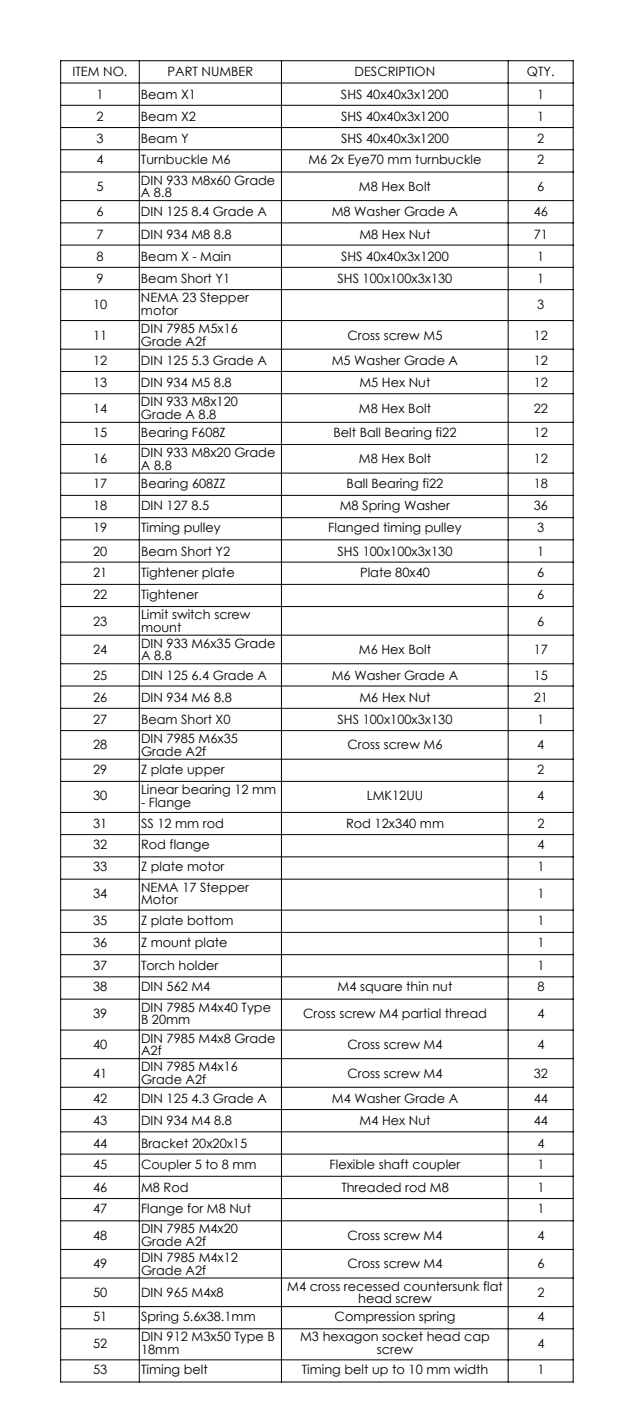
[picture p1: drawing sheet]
<svg xmlns="http://www.w3.org/2000/svg" width="209mm" height="461mm" viewBox="0 0 209 461" stroke-linecap="round" stroke-linejoin="round" font-family="sans-serif">
<defs><g id="words">
<g font-size="4.2">
<text x="23.9" y="25.2">ITEM NO.</text>
<text x="55.2" y="25.2">PART NUMBER</text>
<text x="116.7" y="25.2">DESCRIPTION</text>
<text x="173.5" y="25.2">QTY.</text>
<text x="31.8" y="32.5">1</text>
<text x="46.4" y="32.5">Beam X1</text>
<text x="112.3" y="32.5">SHS 40x40x3x1200</text>
<text x="176.9" y="32.5">1</text>
<text x="31.8" y="39.9">2</text>
<text x="46.4" y="39.9">Beam X2</text>
<text x="112.3" y="39.9">SHS 40x40x3x1200</text>
<text x="176.9" y="39.9">1</text>
<text x="31.8" y="47.2">3</text>
<text x="46.4" y="47.2">Beam Y</text>
<text x="112.3" y="47.2">SHS 40x40x3x1200</text>
<text x="176.9" y="47.2">2</text>
<text x="31.8" y="54.1">4</text>
<text x="46.4" y="54.1">Turnbuckle M6</text>
<text x="101.5" y="54.1">M6 2x Eye70 mm turnbuckle</text>
<text x="176.9" y="54.1">2</text>
<text x="31.8" y="62.9">5</text>
<text x="46.4" y="60.8">DIN 933 M8x60 Grade</text>
<text x="46.4" y="64.9">A 8.8</text>
<text x="118.2" y="62.9">M8 Hex Bolt</text>
<text x="176.9" y="62.9">6</text>
<text x="31.8" y="71.3">6</text>
<text x="46.4" y="71.3">DIN 125 8.4 Grade A</text>
<text x="109.2" y="71.3">M8 Washer Grade A</text>
<text x="175.7" y="71.3">46</text>
<text x="31.8" y="78.6">7</text>
<text x="46.4" y="78.6">DIN 934 M8 8.8</text>
<text x="118.3" y="78.6">M8 Hex Nut</text>
<text x="175.7" y="78.6">71</text>
<text x="31.8" y="85.9">8</text>
<text x="46.4" y="85.9">Beam X - Main</text>
<text x="112.3" y="85.9">SHS 40x40x3x1200</text>
<text x="176.9" y="85.9">1</text>
<text x="31.8" y="93.2">9</text>
<text x="46.4" y="93.2">Beam Short Y1</text>
<text x="111.1" y="93.2">SHS 100x100x3x130</text>
<text x="176.9" y="93.2">1</text>
<text x="30.6" y="101.6">10</text>
<text x="46.4" y="99.6">NEMA 23 Stepper</text>
<text x="176.9" y="101.6">3</text>
<text x="46.4" y="103.7">motor</text>
<text x="30.6" y="111.8">11</text>
<text x="46.4" y="109.8">DIN 7985 M5x16</text>
<text x="46.4" y="113.9">Grade A2f</text>
<text x="114.4" y="111.8">Cross screw M5</text>
<text x="175.7" y="111.8">12</text>
<text x="30.6" y="120.2">12</text>
<text x="46.4" y="120.2">DIN 125 5.3 Grade A</text>
<text x="109.2" y="120.2">M5 Washer Grade A</text>
<text x="175.7" y="120.2">12</text>
<text x="30.6" y="127.5">13</text>
<text x="46.4" y="127.5">DIN 934 M5 8.8</text>
<text x="118.4" y="127.5">M5 Hex Nut</text>
<text x="175.7" y="127.5">12</text>
<text x="30.6" y="135.9">14</text>
<text x="46.4" y="133.8">DIN 933 M8x120</text>
<text x="46.4" y="137.9">Grade A 8.8</text>
<text x="118.2" y="135.9">M8 Hex Bolt</text>
<text x="175.7" y="135.9">22</text>
<text x="30.6" y="143.9">15</text>
<text x="46.4" y="143.9">Bearing F608Z</text>
<text x="109.8" y="143.9">Belt Ball Bearing fi22</text>
<text x="175.7" y="143.9">12</text>
<text x="30.6" y="152.6">16</text>
<text x="46.4" y="150.6">DIN 933 M8x20 Grade</text>
<text x="46.4" y="154.7">A 8.8</text>
<text x="118.2" y="152.6">M8 Hex Bolt</text>
<text x="175.7" y="152.6">12</text>
<text x="30.6" y="160.6">17</text>
<text x="46.4" y="160.6">Bearing 608ZZ</text>
<text x="114.1" y="160.6">Ball Bearing fi22</text>
<text x="175.7" y="160.6">18</text>
<text x="30.6" y="167.9">18</text>
<text x="46.4" y="167.9">DIN 127 8.5</text>
<text x="111.9" y="167.9">M8 Spring Washer</text>
<text x="175.7" y="167.9">36</text>
<text x="30.6" y="175.3">19</text>
<text x="46.4" y="175.3">Timing pulley</text>
<text x="108.1" y="175.3">Flanged timing pulley</text>
<text x="176.9" y="175.3">3</text>
<text x="30.6" y="183">20</text>
<text x="46.4" y="183">Beam Short Y2</text>
<text x="111.1" y="183">SHS 100x100x3x130</text>
<text x="176.9" y="183">1</text>
<text x="30.6" y="189.9">21</text>
<text x="46.4" y="189.9">Tightener plate</text>
<text x="118.6" y="189.9">Plate 80x40</text>
<text x="176.9" y="189.9">6</text>
<text x="30.6" y="197.3">22</text>
<text x="46.4" y="197.3">Tightener</text>
<text x="176.9" y="197.3">6</text>
<text x="46.4" y="204">Limit switch screw</text>
<text x="30.6" y="206">23</text>
<text x="46.4" y="208.1">mount</text>
<text x="176.9" y="206">6</text>
<text x="30.6" y="215.4">24</text>
<text x="46.4" y="213.4">DIN 933 M6x35 Grade</text>
<text x="118.2" y="215.4">M6 Hex Bolt</text>
<text x="175.7" y="215.4">17</text>
<text x="46.4" y="217.5">A 8.8</text>
<text x="30.6" y="223.8">25</text>
<text x="46.4" y="223.8">DIN 125 6.4 Grade A</text>
<text x="109.3" y="223.8">M6 Washer Grade A</text>
<text x="175.8" y="223.8">15</text>
<text x="30.7" y="231.1">26</text>
<text x="46.4" y="231.1">DIN 934 M6 8.8</text>
<text x="118.4" y="231.1">M6 Hex Nut</text>
<text x="175.8" y="231.1">21</text>
<text x="30.7" y="238.5">27</text>
<text x="46.4" y="238.5">Beam Short X0</text>
<text x="111.2" y="238.5">SHS 100x100x3x130</text>
<text x="176.9" y="238.5">1</text>
<text x="46.4" y="244.8">DIN 7985 M6x35</text>
<text x="30.7" y="246.8">28</text>
<text x="46.4" y="248.9">Grade A2f</text>
<text x="114.4" y="246.8">Cross screw M6</text>
<text x="176.9" y="246.8">4</text>
<text x="30.7" y="254.8">29</text>
<text x="46.4" y="254.8">Z plate upper</text>
<text x="176.9" y="254.8">2</text>
<text x="30.7" y="263.6">30</text>
<text x="46.4" y="261.5">Linear bearing 12 mm</text>
<text x="120.8" y="263.6">LMK12UU</text>
<text x="176.9" y="263.6">4</text>
<text x="46.4" y="265.6">- Flange</text>
<text x="30.7" y="272.8">31</text>
<text x="46.4" y="272.8">SS 12 mm rod</text>
<text x="113.9" y="272.8">Rod 12x340 mm</text>
<text x="176.9" y="272.8">2</text>
<text x="30.7" y="279.7">32</text>
<text x="46.4" y="279.7">Rod flange</text>
<text x="176.9" y="279.7">4</text>
<text x="30.7" y="287">33</text>
<text x="46.4" y="287">Z plate motor</text>
<text x="176.9" y="287">1</text>
<text x="46.4" y="293.7">NEMA 17 Stepper</text>
<text x="30.7" y="295.8">34</text>
<text x="46.4" y="297.8">Motor</text>
<text x="176.9" y="295.8">1</text>
<text x="30.7" y="304.5">35</text>
<text x="46.4" y="304.5">Z plate bottom</text>
<text x="176.9" y="304.5">1</text>
<text x="30.7" y="311.9">36</text>
<text x="46.4" y="311.9">Z mount plate</text>
<text x="176.9" y="311.9">1</text>
<text x="30.7" y="319.6">37</text>
<text x="46.4" y="319.6">Torch holder</text>
<text x="176.9" y="319.6">1</text>
<text x="30.7" y="326.5">38</text>
<text x="46.4" y="326.5">DIN 562 M4</text>
<text x="111.2" y="326.5">M4 square thin nut</text>
<text x="176.9" y="326.5">8</text>
<text x="30.7" y="335.3">39</text>
<text x="46.4" y="333.2">DIN 7985 M4x40 Type</text>
<text x="99.8" y="335.3">Cross screw M4 partial thread</text>
<text x="176.9" y="335.3">4</text>
<text x="46.4" y="337.3">B 20mm</text>
<text x="30.7" y="345.5">40</text>
<text x="46.4" y="343.5">DIN 7985 M4x8 Grade</text>
<text x="46.4" y="347.6">A2f</text>
<text x="114.4" y="345.5">Cross screw M4</text>
<text x="176.9" y="345.5">4</text>
<text x="46.4" y="352.9">DIN 7985 M4x16</text>
<text x="30.7" y="354.9">41</text>
<text x="46.4" y="357">Grade A2f</text>
<text x="114.4" y="354.9">Cross screw M4</text>
<text x="175.8" y="354.9">32</text>
<text x="30.7" y="363.3">42</text>
<text x="46.4" y="363.3">DIN 125 4.3 Grade A</text>
<text x="109.3" y="363.3">M4 Washer Grade A</text>
<text x="175.8" y="363.3">44</text>
<text x="30.7" y="370.6">43</text>
<text x="46.4" y="370.6">DIN 934 M4 8.8</text>
<text x="118.4" y="370.6">M4 Hex Nut</text>
<text x="175.8" y="370.6">44</text>
<text x="30.7" y="378">44</text>
<text x="46.4" y="378">Bracket 20x20x15</text>
<text x="176.9" y="378">4</text>
<text x="30.7" y="384.9">45</text>
<text x="46.4" y="384.9">Coupler 5 to 8 mm</text>
<text x="108.5" y="384.9">Flexible shaft coupler</text>
<text x="176.9" y="384.9">1</text>
<text x="30.7" y="392.6">46</text>
<text x="46.4" y="392.6">M8 Rod</text>
<text x="112.4" y="392.6">Threaded rod M8</text>
<text x="176.9" y="392.6">1</text>
<text x="30.7" y="399.5">47</text>
<text x="46.4" y="399.5">Flange for M8 Nut</text>
<text x="176.9" y="399.5">1</text>
<text x="46.4" y="406.3">DIN 7985 M4x20</text>
<text x="30.7" y="408.3">48</text>
<text x="46.4" y="410.4">Grade A2f</text>
<text x="114.4" y="408.3">Cross screw M4</text>
<text x="176.9" y="408.3">4</text>
<text x="30.7" y="417.7">49</text>
<text x="46.4" y="415.7">DIN 7985 M4x12</text>
<text x="46.4" y="419.8">Grade A2f</text>
<text x="114.4" y="417.7">Cross screw M4</text>
<text x="176.9" y="417.7">6</text>
<text x="94.6" y="425.1">M4 cross recessed countersunk flat</text>
<text x="30.7" y="427.1">50</text>
<text x="46.4" y="427.1">DIN 965 M4x8</text>
<text x="118" y="429.2">head screw</text>
<text x="176.9" y="427.1">2</text>
<text x="30.7" y="435.1">51</text>
<text x="46.4" y="435.1">Spring 5.6x38.1mm</text>
<text x="110.2" y="435.1">Compression spring</text>
<text x="176.9" y="435.1">4</text>
<text x="30.7" y="443.9">52</text>
<text x="46.4" y="441.8">DIN 912 M3x50 Type B</text>
<text x="98.8" y="441.8">M3 hexagon socket head cap</text>
<text x="176.9" y="443.9">4</text>
<text x="46.4" y="445.9">18mm</text>
<text x="124.1" y="445.9">screw</text>
<text x="30.7" y="452.7">53</text>
<text x="46.4" y="452.7">Timing belt</text>
<text x="99.4" y="452.7">Timing belt up to 10 mm width</text>
<text x="176.9" y="452.7">1</text>
</g>
</g></defs>
<g fill="none" stroke="#000" stroke-width=".33">
<path d="M20 20h168.7v435.2h-168.7zM20 34.7h168.7M20 27.3h168.7M45.9 20v435.2M92.7 20v435.2M167.3 20v435.2M20 42h168.7M20 49.3h168.7M20 56.7h168.7M20 66.1h168.7M20 73.4h168.7M20 80.7h168.7"/>
<path d="M20 88.1h168.7M20 95.4h168.7M20 105.6h168.7M20 115h168.7M20 122.3h168.7M20 129.7h168.7M20 139.1h168.7M20 146.4h168.7M20 155.8h168.7M20 163.2h168.7M20 170.5h168.7M20 177.8h168.7"/>
<path d="M20 185.1h168.7M20 192.5h168.7M20 199.8h168.7M20 209.2h168.7M20 218.6h168.7M20 226h168.7M20 233.3h168.7M20 240.6h168.7M20 250h168.7M20 257.4h168.7M20 267.6h168.7M20 274.9h168.7"/>
<path d="M20 282.2h168.7M20 289.6h168.7M20 299.8h168.7M20 307.1h168.7M20 314.4h168.7M20 321.7h168.7M20 329.1h168.7M20 339.3h168.7M20 348.7h168.7M20 358.1h168.7M20 365.4h168.7M20 372.8h168.7"/>
<path d="M20 380.1h168.7M20 387.4h168.7M20 394.8h168.7M20 402.1h168.7M20 411.5h168.7M20 420.9h168.7M20 430.4h168.7M20 437.7h168.7M20 447.9h168.7"/>
</g>
<use href="#words"/>
</svg>
